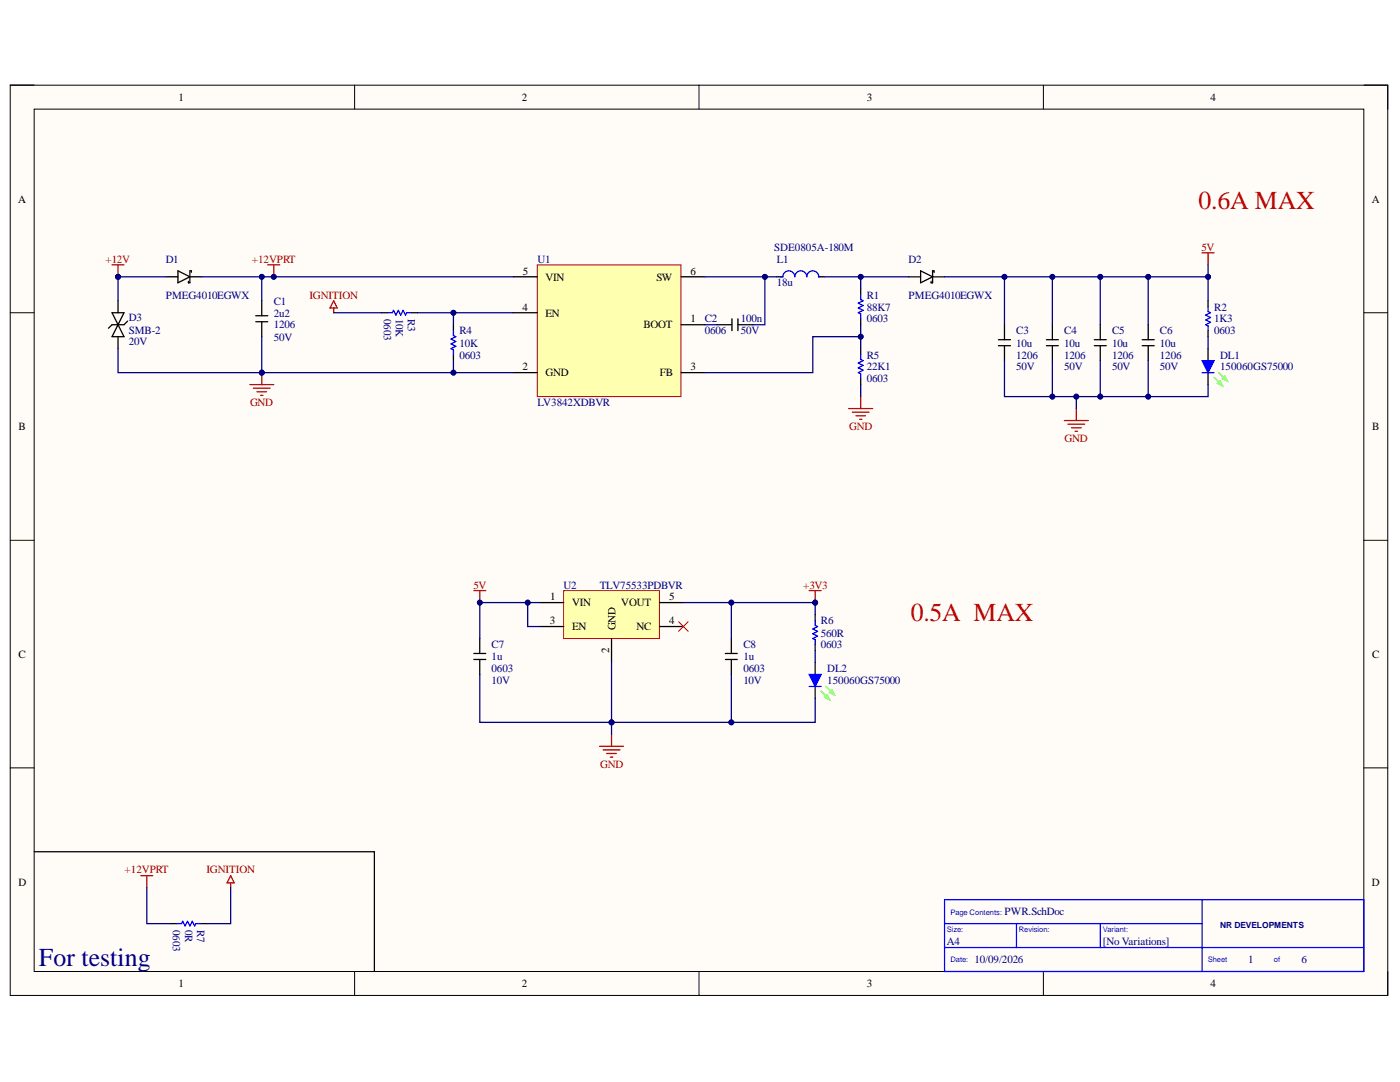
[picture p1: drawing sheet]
<svg xmlns="http://www.w3.org/2000/svg" width="279mm" height="216mm" viewBox="0 0 279 216" stroke-linecap="round" stroke-linejoin="round" font-family="sans-serif">
<defs><g id="words">
<g font-size="5.2" fill="#f00">
<text x="239.2" y="41.7">0.6A MAX</text>
<text x="181.8" y="124">0.5A MAX</text>
</g>
<text font-size="5.2" fill="#000080" x="7.8" y="192.8">For testing</text>
<g font-size="2.2">
<text x="35.6" y="20.1">1</text>
<text x="104.1" y="20.1">2</text>
<text x="173" y="20.1">3</text>
<text x="241.6" y="20.1">4</text>
<text x="3.6" y="40.4">A</text>
<text x="273.8" y="40.4">A</text>
<text x="104.4" y="54.8">5</text>
<text x="108.9" y="56">VIN</text>
<text x="131" y="56">SW</text>
<text x="137.8" y="54.8">6</text>
<text x="104.3" y="62">4</text>
<text x="108.9" y="63.2">EN</text>
<text x="128.4" y="65.5">BOOT</text>
<text x="137.8" y="64.4">1</text>
<text x="104.3" y="73.9">2</text>
<text x="108.9" y="75.1">GND</text>
<text x="131.7" y="75.1">FB</text>
<text x="137.8" y="73.9">3</text>
<text x="3.7" y="85.8">B</text>
<text x="273.9" y="85.8">B</text>
<text x="109.8" y="119.8">1</text>
<text x="133.6" y="119.8">5</text>
<text x="109.7" y="124.6">3</text>
<text x="114.2" y="121">VIN</text>
<text x="114.2" y="125.7">EN</text>
<text x="122.8" y="125.7" transform="rotate(-90 122.8 125.7)">GND</text>
<text x="124" y="121">VOUT</text>
<text x="127" y="125.7">NC</text>
<text x="133.6" y="124.6">4</text>
<text x="3.7" y="131.3">C</text>
<text x="121.5" y="130.3" transform="rotate(-90 121.5 130.3)">2</text>
<text x="273.9" y="131.3">C</text>
<text x="3.7" y="176.7">D</text>
<text x="273.8" y="176.7">D</text>
<text x="35.6" y="197">1</text>
<text x="104.1" y="197">2</text>
<text x="173" y="197">3</text>
<text x="241.6" y="197">4</text>
</g>
<g font-size="2.2" fill="#800000">
<text x="21.1" y="52.4">+12V</text>
<text x="50.2" y="52.4">+12VPRT</text>
<text x="239.8" y="50.1">5V</text>
<text x="61.7" y="59.6">IGNITION</text>
<text x="49.9" y="81.1">GND</text>
<text x="169.5" y="85.8">GND</text>
<text x="212.5" y="88.3">GND</text>
<text x="94.5" y="117.5">5V</text>
<text x="160.3" y="117.5">+3V3</text>
<text x="119.8" y="153.3">GND</text>
<text x="24.9" y="174.3">+12VPRT</text>
<text x="41.2" y="174.3">IGNITION</text>
</g>
<g font-size="2.2" fill="#000080">
<text x="33.1" y="52.4">D1</text>
<text x="107.2" y="52.4">U1</text>
<text x="154.5" y="50.1">SDE0805A-180M</text>
<text x="155" y="52.4">L1</text>
<text x="181.3" y="52.4">D2</text>
<text x="33.1" y="59.6">PMEG4010EGWX</text>
<text x="155" y="57.2">18u</text>
<text x="173" y="59.6">R1</text>
<text x="181.3" y="59.6">PMEG4010EGWX</text>
<text x="25.7" y="64.1">D3</text>
<text x="54.6" y="63.2">2u2</text>
<text x="54.6" y="65.5">1206</text>
<text x="54.6" y="60.8">C1</text>
<text x="76.6" y="63.6" transform="rotate(90 76.6 63.6)">0603</text>
<text x="79" y="63.6" transform="rotate(90 79 63.6)">10K</text>
<text x="81.4" y="63.6" transform="rotate(90 81.4 63.6)">R3</text>
<text x="140.7" y="64.4">C2</text>
<text x="147.8" y="64.4">100n</text>
<text x="173" y="62">88K7</text>
<text x="173" y="64.4">0603</text>
<text x="242.3" y="64.4">1K3</text>
<text x="242.3" y="62">R2</text>
<text x="25.7" y="66.5">SMB-2</text>
<text x="25.7" y="68.9">20V</text>
<text x="54.6" y="68">50V</text>
<text x="91.7" y="69.2">10K</text>
<text x="91.7" y="71.5">0603</text>
<text x="91.7" y="66.7">R4</text>
<text x="140.7" y="66.7">0606</text>
<text x="147.8" y="66.7">50V</text>
<text x="173" y="71.5">R5</text>
<text x="202.8" y="69.2">10u</text>
<text x="202.8" y="71.5">1206</text>
<text x="202.8" y="66.7">C3</text>
<text x="212.4" y="69.2">10u</text>
<text x="212.4" y="71.5">1206</text>
<text x="212.4" y="66.7">C4</text>
<text x="221.9" y="69.2">10u</text>
<text x="221.9" y="71.5">1206</text>
<text x="221.9" y="66.7">C5</text>
<text x="231.5" y="69.2">10u</text>
<text x="231.5" y="71.5">1206</text>
<text x="231.5" y="66.7">C6</text>
<text x="242.3" y="66.7">0603</text>
<text x="243.5" y="71.5">DL1</text>
<text x="173" y="73.9">22K1</text>
<text x="173" y="76.3">0603</text>
<text x="202.8" y="73.9">50V</text>
<text x="212.4" y="73.9">50V</text>
<text x="221.9" y="73.9">50V</text>
<text x="231.5" y="73.9">50V</text>
<text x="243.5" y="73.9">150060GS75000</text>
<text x="107.2" y="81.1">LV3842XDBVR</text>
<text x="112.5" y="117.5">U2</text>
<text x="119.7" y="117.5">TLV75533PDBVR</text>
<text x="163.8" y="124.6">R6</text>
<text x="98.1" y="131.7">1u</text>
<text x="98.1" y="129.4">C7</text>
<text x="148.4" y="131.7">1u</text>
<text x="148.4" y="129.4">C8</text>
<text x="163.8" y="127">560R</text>
<text x="163.8" y="129.4">0603</text>
<text x="98.1" y="134.1">0603</text>
<text x="98.1" y="136.6">10V</text>
<text x="148.4" y="134.1">0603</text>
<text x="148.4" y="136.6">10V</text>
<text x="165.1" y="136.6">150060GS75000</text>
<text x="165.1" y="134.1">DL2</text>
<text x="34.5" y="185.5" transform="rotate(90 34.5 185.5)">0603</text>
<text x="37" y="185.5" transform="rotate(90 37 185.5)">0R</text>
<text x="39.3" y="185.5" transform="rotate(90 39.3 185.5)">R7</text>
<text x="200.5" y="182.6">PWR.SchDoc</text>
<text x="189" y="188.7">A4</text>
<text x="220.1" y="188.7">[No Variations]</text>
<text x="194.4" y="192.2">10/09/2026</text>
<text x="249.1" y="192.2">1</text>
<text x="259.7" y="192.2">6</text>
</g>
<text font-size="1.7" fill="#000080" x="243.5" y="185.2">NR DEVELOPMENTS</text>
<g font-size="1.5" fill="#00f">
<text x="189" y="185.9">Size:</text>
<text x="189.7" y="182.6">Page Contents:</text>
<text x="203.3" y="185.9">Revision:</text>
<text x="220.1" y="185.9">Variant:</text>
<text x="189.7" y="192">Date:</text>
<text x="241.1" y="192">Sheet</text>
<text x="254.2" y="192">of</text>
</g>
</g></defs>
<path d="M2 17h275v181.6h-275z" fill-rule="evenodd" fill="#fffcf8"/>
<path d="M2 17h275v181.6h-275z" fill="none" stroke="#000" stroke-width=".2"/>
<path d="M6.8 21.8h265.4v172.1h-265.4z" fill-rule="evenodd" fill="#fffcf8"/>
<g fill="none" stroke="#000" stroke-width=".2">
<path d="M2 17h4.8M70.8 17v4.8M139.5 17v4.8M208.2 17v4.8M272.2 17h4.8v4.8M6.8 21.8h265.4v172.1h-265.4zM2 62.4h4.8M272.2 62.4h4.8M2 107.8h4.8M272.2 107.8h4.8M2 153.2h4.8M272.2 153.2h4.8"/>
<path d="M70.8 193.9v4.7M139.5 193.9v4.7M208.2 193.9v4.7M277 193.9v4.7"/>
</g>
<g fill="none" stroke="#000" stroke-width=".25">
<path d="M155 55.2h1.2M163.4 55.2h1.2M171.8 57.6v1.2M51 64.2h2.4M51 63h2.4M52.2 60v3M52.2 64.2v3M143.1 64.8h3M146.1 63.6v2.4M147.3 63.6v2.4M147.3 64.8h3M171.8 63.6v1.2"/>
<path d="M171.8 69.6v1.2M171.8 75.5v1.2M199.3 69h2.4M199.3 67.8h2.4M200.5 64.8v3M200.5 69v3"/>
</g>
<path d="M155.8 55.2h.4a1.2 1.2 0 0 1 1.2-1.2 1.2 1.2 0 0 1 1.2 1.2 1.19 1.19 0 0 1 1.2-1.2 1.19 1.19 0 0 1 1.2 1.2 1.19 1.19 0 0 1 1.2-1.2 1.19 1.19 0 0 1 1.2 1.2h.2M171.8 58.8v1l.4 .2-.9 .5 .9 .5-.9 .4 .9 .5-.9 .5 .5 .2v1M171.8 70.8v.9l.4 .3-.9 .4 .9 .5-.9 .5 .9 .5-.9 .5 .5 .2v.9" fill="none" stroke="#00f" stroke-width=".25"/>
<g fill="none" stroke="#800000" stroke-width=".25">
<path d="M49.8 76.7h4.8M50.6 77.5h3.3M51.3 78.2h1.9M52 78.9h.5M52.2 74.4v2.3M171.8 79.1v2.4M169.4 81.5h4.8M170.1 82.2h3.3M170.8 83h1.9M171.5 83.7h.5M212.4 83.9h4.8M213.1 84.6h3.4"/>
<path d="M213.9 85.4h1.9M214.6 86.1h.4M214.8 81.5v2.4"/>
</g>
<circle cx="52.2" cy="74.4" r=".48" fill="#000080"/>
<circle cx="52.2" cy="74.4" r=".48" fill="none" stroke="#000080" stroke-width=".2"/>
<path d="M22.4 52.8h2.4M23.6 52.8v2.4M239.9 50.5h2.4M241.1 50.5v2.4" fill="none" stroke="#800000" stroke-width=".25"/>
<path d="M22.4 62.4h2.4l-2.4 4.8h2.4zM23.6 60v2.4M23.6 67.2v2.4M25.5 64.1l-.7 .7h-2.4l-.8 .7" fill="none" stroke="#000" stroke-width=".25"/>
<circle cx="23.6" cy="55.2" r=".48" fill="#000080"/>
<circle cx="23.6" cy="55.2" r=".48" fill="none" stroke="#000080" stroke-width=".2"/>
<path d="M241.1 69.6v2.4M241.1 74.4v2.3" fill="none" stroke="#000" stroke-width=".25"/>
<path d="M239.9 72h2.4l-1.2 2.4z" fill="#00f"/>
<path d="M239.9 72h2.4l-1.2 2.4z" fill="none" stroke="#00f" stroke-width=".25"/>
<path d="M242.3 75.3l1.7 1.7" fill="none" stroke="#0f0" stroke-width=".25"/>
<path d="M243 76.5l.5-.5 .5 1z" fill="#0f0"/>
<path d="M243 76.5l.5-.5 .5 1zM243.3 74.4l1.6 1.6" fill="none" stroke="#0f0" stroke-width=".25"/>
<path d="M239.9 74.4h2.4" fill="none" stroke="#00f" stroke-width=".25"/>
<path d="M244.4 75.1l.5 .9-.9-.4z" fill="#0f0"/>
<path d="M244.4 75.1l.5 .9-.9-.4z" fill="none" stroke="#0f0" stroke-width=".25"/>
<path d="M241.1 60v1.2M241.1 66v1.2" fill="none" stroke="#000" stroke-width=".25"/>
<path d="M241.1 61.2v1l.5 .2-1 .5 1 .5-1 .4 1 .5-1 .5 .5 .2v1" fill="none" stroke="#00f" stroke-width=".25"/>
<path d="M107.2 52.8h28.7v26.3h-28.7z" fill-rule="evenodd" fill="#ffffb0"/>
<path d="M107.2 52.8h28.7v26.3h-28.7z" fill="none" stroke="#800000" stroke-width=".2"/>
<g fill="none" stroke="#000" stroke-width=".25">
<path d="M33.1 55.2h2.4M35.5 54l2.4 1.2-2.4 1.2zM37.9 55.2h2.4M38.2 54.3v-.3h-.3v2.4h-.3v-.3M102.4 55.2h4.8M135.9 55.2h4.8M181.3 55.2h2.4M183.7 54l2.4 1.2-2.4 1.2zM186.1 55.2h2.4M186.4 54.3v-.3h-.3v2.4h-.3v-.3M76.1 62.4h1.2M82.1 62.4h1.2"/>
<path d="M90.5 64.8v1.2M90.5 70.8v1.2M102.4 62.4h4.8M102.4 74.4h4.8M135.9 64.8h4.8M135.9 74.4h4.8M208.8 69h2.4M208.8 67.8h2.4M210 64.8v3M210 69v3M218.4 69h2.4M218.4 67.8h2.4"/>
<path d="M219.6 64.8v3M219.6 69v3M228 69h2.3M228 67.8h2.3M229.1 64.8v3M229.1 69v3"/>
</g>
<path d="M77.3 62.4h1l.2-.5 .5 1 .5-1 .5 1 .5-1 .4 1 .3-.5h.9M90.5 66v.9l.5 .3-1 .5 1 .4-1 .5 1 .5-1 .5 .5 .2v1" fill="none" stroke="#00f" stroke-width=".25"/>
<path d="M53.4 52.8h2.4M54.6 52.8v2.4M66.6 60l.7 1.4h-1.4zM66.6 61.4v1" fill="none" stroke="#800000" stroke-width=".25"/>
<circle cx="54.6" cy="55.2" r=".48" fill="#000080"/>
<circle cx="54.6" cy="55.2" r=".48" fill="none" stroke="#000080" stroke-width=".2"/>
<path d="M94.6 131.6h2.3M94.6 130.4h2.3M95.7 127.4v3M95.7 131.6v3M144.8 131.6h2.3M144.8 130.4h2.3M146 127.4v3M146 131.6v3" fill="none" stroke="#000" stroke-width=".25"/>
<path d="M94.6 117.8h2.3M95.7 117.8v2.4" fill="none" stroke="#800000" stroke-width=".25"/>
<circle cx="95.8" cy="120.2" r=".48" fill="#000080"/>
<circle cx="95.8" cy="120.2" r=".48" fill="none" stroke="#000080" stroke-width=".2"/>
<path d="M119.7 148.9h4.7M120.4 149.6h3.3M121.1 150.4h1.9M121.8 151.1h.5M122 146.5v2.4" fill="none" stroke="#800000" stroke-width=".25"/>
<path d="M162.7 122.6v1.2M162.7 128.6v1.2M162.7 132.2v2.4M162.7 137v2.4" fill="none" stroke="#000" stroke-width=".25"/>
<path d="M162.7 123.8v1l.5 .2-1 .5 1 .5-1 .5 1 .4-1 .5 .5 .2v1" fill="none" stroke="#00f" stroke-width=".25"/>
<path d="M161.5 134.6h2.4l-1.2 2.4z" fill="#00f"/>
<path d="M161.5 134.6h2.4l-1.2 2.4z" fill="none" stroke="#00f" stroke-width=".25"/>
<path d="M163.9 137.9l1.7 1.7" fill="none" stroke="#0f0" stroke-width=".25"/>
<path d="M164.6 139.1l.5-.5 .5 1z" fill="#0f0"/>
<path d="M164.6 139.1l.5-.5 .5 1zM164.8 137l1.7 1.6" fill="none" stroke="#0f0" stroke-width=".25"/>
<path d="M161.5 137h2.4" fill="none" stroke="#00f" stroke-width=".25"/>
<path d="M165.6 138.2l.4-.5 .5 .9z" fill="#0f0"/>
<path d="M165.6 138.2l.4-.5 .5 .9z" fill="none" stroke="#0f0" stroke-width=".25"/>
<path d="M112.5 117.8h19.1v9.6h-19.1z" fill-rule="evenodd" fill="#ffffb0"/>
<path d="M112.5 117.8h19.1v9.6h-19.1z" fill="none" stroke="#800000" stroke-width=".2"/>
<path d="M107.7 120.2h4.8M107.7 125h4.8M122 127.4v4.8M131.6 120.2h4.8M131.6 125h4.8" fill="none" stroke="#000" stroke-width=".25"/>
<path d="M135.4 124.1l1.9 1.9M137.3 124.1l-1.9 1.9" fill="none" stroke="#f00" stroke-width=".2"/>
<path d="M161.5 117.8h2.4M162.7 117.8v2.4" fill="none" stroke="#800000" stroke-width=".25"/>
<circle cx="162.7" cy="120.2" r=".48" fill="#000080"/>
<circle cx="162.7" cy="120.2" r=".48" fill="none" stroke="#000080" stroke-width=".2"/>
<path d="M28.1 174.7h2.4M29.3 174.7v2.4M46 174.7l.7 1.5h-1.4zM46 176.2v.9" fill="none" stroke="#800000" stroke-width=".25"/>
<path d="M6.8 170h67.9M74.7 170v23.9M34.1 184.3h1.2M40 184.3h1.2" fill="none" stroke="#000" stroke-width=".25"/>
<path d="M35.3 184.3h.9l.3-.5 .4 1 .5-1 .5 1 .5-1 .5 1 .2-.5h.9" fill="none" stroke="#00f" stroke-width=".25"/>
<path d="M155 55.2h-2.4v9.6h-2.3M171.8 76.7v2.4" fill="none" stroke="#000080" stroke-width=".25"/>
<circle cx="152.6" cy="55.2" r=".48" fill="#000080"/>
<circle cx="152.6" cy="55.2" r=".48" fill="none" stroke="#000080" stroke-width=".2"/>
<path d="M140.7 55.2h11.9" fill="none" stroke="#000080" stroke-width=".25"/>
<circle cx="152.6" cy="55.2" r=".48" fill="#000080"/>
<circle cx="152.6" cy="55.2" r=".48" fill="none" stroke="#000080" stroke-width=".2"/>
<path d="M140.7 64.8h2.4M171.8 67.2h-9.6v7.2h-21.5" fill="none" stroke="#000080" stroke-width=".25"/>
<circle cx="171.8" cy="67.2" r=".48" fill="#000080"/>
<circle cx="171.8" cy="67.2" r=".48" fill="none" stroke="#000080" stroke-width=".2"/>
<path d="M200.5 72v7.1h14.3M241.1 67.2v2.4" fill="none" stroke="#000080" stroke-width=".25"/>
<circle cx="210" cy="79.1" r=".48" fill="#000080"/>
<circle cx="210" cy="79.1" r=".48" fill="none" stroke="#000080" stroke-width=".2"/>
<circle cx="214.8" cy="79.1" r=".48" fill="#000080"/>
<circle cx="214.8" cy="79.1" r=".48" fill="none" stroke="#000080" stroke-width=".2"/>
<path d="M171.8 64.8v4.8" fill="none" stroke="#000080" stroke-width=".25"/>
<circle cx="171.8" cy="67.2" r=".48" fill="#000080"/>
<circle cx="171.8" cy="67.2" r=".48" fill="none" stroke="#000080" stroke-width=".2"/>
<path d="M23.6 55.2v4.8" fill="none" stroke="#000080" stroke-width=".25"/>
<circle cx="23.6" cy="55.2" r=".48" fill="#000080"/>
<circle cx="23.6" cy="55.2" r=".48" fill="none" stroke="#000080" stroke-width=".2"/>
<path d="M23.6 55.2h9.5" fill="none" stroke="#000080" stroke-width=".25"/>
<circle cx="23.6" cy="55.2" r=".48" fill="#000080"/>
<circle cx="23.6" cy="55.2" r=".48" fill="none" stroke="#000080" stroke-width=".2"/>
<path d="M52.2 67.2v7.2" fill="none" stroke="#000080" stroke-width=".25"/>
<circle cx="52.2" cy="74.4" r=".48" fill="#000080"/>
<circle cx="52.2" cy="74.4" r=".48" fill="none" stroke="#000080" stroke-width=".2"/>
<path d="M52.2 55.2v4.8" fill="none" stroke="#000080" stroke-width=".25"/>
<circle cx="52.2" cy="55.2" r=".48" fill="#000080"/>
<circle cx="52.2" cy="55.2" r=".48" fill="none" stroke="#000080" stroke-width=".2"/>
<path d="M210 55.2v9.6" fill="none" stroke="#000080" stroke-width=".25"/>
<circle cx="210" cy="55.2" r=".48" fill="#000080"/>
<circle cx="210" cy="55.2" r=".48" fill="none" stroke="#000080" stroke-width=".2"/>
<path d="M219.6 55.2v9.6" fill="none" stroke="#000080" stroke-width=".25"/>
<circle cx="219.6" cy="55.2" r=".48" fill="#000080"/>
<circle cx="219.6" cy="55.2" r=".48" fill="none" stroke="#000080" stroke-width=".2"/>
<path d="M229.1 72v7.1h12v-2.4" fill="none" stroke="#000080" stroke-width=".25"/>
<circle cx="229.1" cy="79.1" r=".48" fill="#000080"/>
<circle cx="229.1" cy="79.1" r=".48" fill="none" stroke="#000080" stroke-width=".2"/>
<path d="M219.6 72v7.1h-4.8v2.4" fill="none" stroke="#000080" stroke-width=".25"/>
<circle cx="219.6" cy="79.1" r=".48" fill="#000080"/>
<circle cx="219.6" cy="79.1" r=".48" fill="none" stroke="#000080" stroke-width=".2"/>
<circle cx="214.8" cy="79.1" r=".48" fill="#000080"/>
<circle cx="214.8" cy="79.1" r=".48" fill="none" stroke="#000080" stroke-width=".2"/>
<path d="M210 72v7.1" fill="none" stroke="#000080" stroke-width=".25"/>
<circle cx="210" cy="79.1" r=".48" fill="#000080"/>
<circle cx="210" cy="79.1" r=".48" fill="none" stroke="#000080" stroke-width=".2"/>
<path d="M219.6 79.1h9.5" fill="none" stroke="#000080" stroke-width=".25"/>
<circle cx="219.6" cy="79.1" r=".48" fill="#000080"/>
<circle cx="219.6" cy="79.1" r=".48" fill="none" stroke="#000080" stroke-width=".2"/>
<circle cx="229.1" cy="79.1" r=".48" fill="#000080"/>
<circle cx="229.1" cy="79.1" r=".48" fill="none" stroke="#000080" stroke-width=".2"/>
<path d="M229.1 55.2v9.6" fill="none" stroke="#000080" stroke-width=".25"/>
<circle cx="229.2" cy="55.2" r=".48" fill="#000080"/>
<circle cx="229.2" cy="55.2" r=".48" fill="none" stroke="#000080" stroke-width=".2"/>
<path d="M164.6 55.2h7.2v2.4" fill="none" stroke="#000080" stroke-width=".25"/>
<circle cx="171.8" cy="55.2" r=".48" fill="#000080"/>
<circle cx="171.8" cy="55.2" r=".48" fill="none" stroke="#000080" stroke-width=".2"/>
<path d="M171.8 55.2h9.5" fill="none" stroke="#000080" stroke-width=".25"/>
<circle cx="171.8" cy="55.2" r=".48" fill="#000080"/>
<circle cx="171.8" cy="55.2" r=".48" fill="none" stroke="#000080" stroke-width=".2"/>
<path d="M188.5 55.2h12" fill="none" stroke="#000080" stroke-width=".25"/>
<circle cx="200.5" cy="55.2" r=".48" fill="#000080"/>
<circle cx="200.5" cy="55.2" r=".48" fill="none" stroke="#000080" stroke-width=".2"/>
<path d="M23.6 69.6v4.8h78.8" fill="none" stroke="#000080" stroke-width=".25"/>
<circle cx="52.2" cy="74.4" r=".48" fill="#000080"/>
<circle cx="52.2" cy="74.4" r=".48" fill="none" stroke="#000080" stroke-width=".2"/>
<circle cx="90.5" cy="74.4" r=".48" fill="#000080"/>
<circle cx="90.5" cy="74.4" r=".48" fill="none" stroke="#000080" stroke-width=".2"/>
<path d="M40.3 55.2h62.1" fill="none" stroke="#000080" stroke-width=".25"/>
<circle cx="52.2" cy="55.2" r=".48" fill="#000080"/>
<circle cx="52.2" cy="55.2" r=".48" fill="none" stroke="#000080" stroke-width=".2"/>
<circle cx="54.6" cy="55.2" r=".48" fill="#000080"/>
<circle cx="54.6" cy="55.2" r=".48" fill="none" stroke="#000080" stroke-width=".2"/>
<path d="M90.5 72v2.4" fill="none" stroke="#000080" stroke-width=".25"/>
<circle cx="90.5" cy="74.4" r=".48" fill="#000080"/>
<circle cx="90.5" cy="74.4" r=".48" fill="none" stroke="#000080" stroke-width=".2"/>
<path d="M102.4 62.4h-11.9v2.4" fill="none" stroke="#000080" stroke-width=".25"/>
<circle cx="90.5" cy="62.4" r=".48" fill="#000080"/>
<circle cx="90.5" cy="62.4" r=".48" fill="none" stroke="#000080" stroke-width=".2"/>
<path d="M66.6 62.4h9.5M83.3 62.4h7.2" fill="none" stroke="#000080" stroke-width=".25"/>
<circle cx="90.5" cy="62.4" r=".48" fill="#000080"/>
<circle cx="90.5" cy="62.4" r=".48" fill="none" stroke="#000080" stroke-width=".2"/>
<path d="M241.1 55.2h-40.6v9.6" fill="none" stroke="#000080" stroke-width=".25"/>
<circle cx="241.1" cy="55.2" r=".48" fill="#000080"/>
<circle cx="241.1" cy="55.2" r=".48" fill="none" stroke="#000080" stroke-width=".2"/>
<circle cx="229.2" cy="55.2" r=".48" fill="#000080"/>
<circle cx="229.2" cy="55.2" r=".48" fill="none" stroke="#000080" stroke-width=".2"/>
<circle cx="219.6" cy="55.2" r=".48" fill="#000080"/>
<circle cx="219.6" cy="55.2" r=".48" fill="none" stroke="#000080" stroke-width=".2"/>
<circle cx="210" cy="55.2" r=".48" fill="#000080"/>
<circle cx="210" cy="55.2" r=".48" fill="none" stroke="#000080" stroke-width=".2"/>
<circle cx="200.5" cy="55.2" r=".48" fill="#000080"/>
<circle cx="200.5" cy="55.2" r=".48" fill="none" stroke="#000080" stroke-width=".2"/>
<path d="M241.1 52.9v7.1" fill="none" stroke="#000080" stroke-width=".25"/>
<circle cx="241.1" cy="55.2" r=".48" fill="#000080"/>
<circle cx="241.1" cy="55.2" r=".48" fill="none" stroke="#000080" stroke-width=".2"/>
<path d="M107.7 120.2h-12v7.2" fill="none" stroke="#000080" stroke-width=".25"/>
<circle cx="95.8" cy="120.2" r=".48" fill="#000080"/>
<circle cx="95.8" cy="120.2" r=".48" fill="none" stroke="#000080" stroke-width=".2"/>
<circle cx="105.3" cy="120.2" r=".48" fill="#000080"/>
<circle cx="105.3" cy="120.2" r=".48" fill="none" stroke="#000080" stroke-width=".2"/>
<path d="M122 144.1v2.4" fill="none" stroke="#000080" stroke-width=".25"/>
<circle cx="122" cy="144.1" r=".48" fill="#000080"/>
<circle cx="122" cy="144.1" r=".48" fill="none" stroke="#000080" stroke-width=".2"/>
<path d="M122 132.2v11.9" fill="none" stroke="#000080" stroke-width=".25"/>
<circle cx="122" cy="144.1" r=".48" fill="#000080"/>
<circle cx="122" cy="144.1" r=".48" fill="none" stroke="#000080" stroke-width=".2"/>
<path d="M95.7 134.6v9.5h50.3v-9.5" fill="none" stroke="#000080" stroke-width=".25"/>
<circle cx="122" cy="144.1" r=".48" fill="#000080"/>
<circle cx="122" cy="144.1" r=".48" fill="none" stroke="#000080" stroke-width=".2"/>
<circle cx="146" cy="144.1" r=".48" fill="#000080"/>
<circle cx="146" cy="144.1" r=".48" fill="none" stroke="#000080" stroke-width=".2"/>
<path d="M136.4 120.2h26.3" fill="none" stroke="#000080" stroke-width=".25"/>
<circle cx="146" cy="120.2" r=".48" fill="#000080"/>
<circle cx="146" cy="120.2" r=".48" fill="none" stroke="#000080" stroke-width=".2"/>
<circle cx="162.7" cy="120.2" r=".48" fill="#000080"/>
<circle cx="162.7" cy="120.2" r=".48" fill="none" stroke="#000080" stroke-width=".2"/>
<path d="M146 120.2v7.2" fill="none" stroke="#000080" stroke-width=".25"/>
<circle cx="146" cy="120.2" r=".48" fill="#000080"/>
<circle cx="146" cy="120.2" r=".48" fill="none" stroke="#000080" stroke-width=".2"/>
<path d="M162.7 139.4v4.7h-16.7" fill="none" stroke="#000080" stroke-width=".25"/>
<circle cx="146" cy="144.1" r=".48" fill="#000080"/>
<circle cx="146" cy="144.1" r=".48" fill="none" stroke="#000080" stroke-width=".2"/>
<path d="M162.7 120.2v2.4" fill="none" stroke="#000080" stroke-width=".25"/>
<circle cx="162.7" cy="120.2" r=".48" fill="#000080"/>
<circle cx="162.7" cy="120.2" r=".48" fill="none" stroke="#000080" stroke-width=".2"/>
<path d="M105.3 120.2v4.8h2.4M162.7 129.8v2.4" fill="none" stroke="#000080" stroke-width=".25"/>
<circle cx="105.3" cy="120.2" r=".48" fill="#000080"/>
<circle cx="105.3" cy="120.2" r=".48" fill="none" stroke="#000080" stroke-width=".2"/>
<path d="M29.3 177.1v7.2h4.8M46 177.1v7.2h-4.8" fill="none" stroke="#000080" stroke-width=".25"/>
<path d="M188.5 179.5h83.7v14.4h-83.7zM239.9 179.5v14.4M188.5 189.1h83.7M188.5 184.3h51.4M202.9 184.3v4.8M219.6 184.3v4.8" fill="none" stroke="#00f" stroke-width=".25"/>
<use href="#words"/>
</svg>
